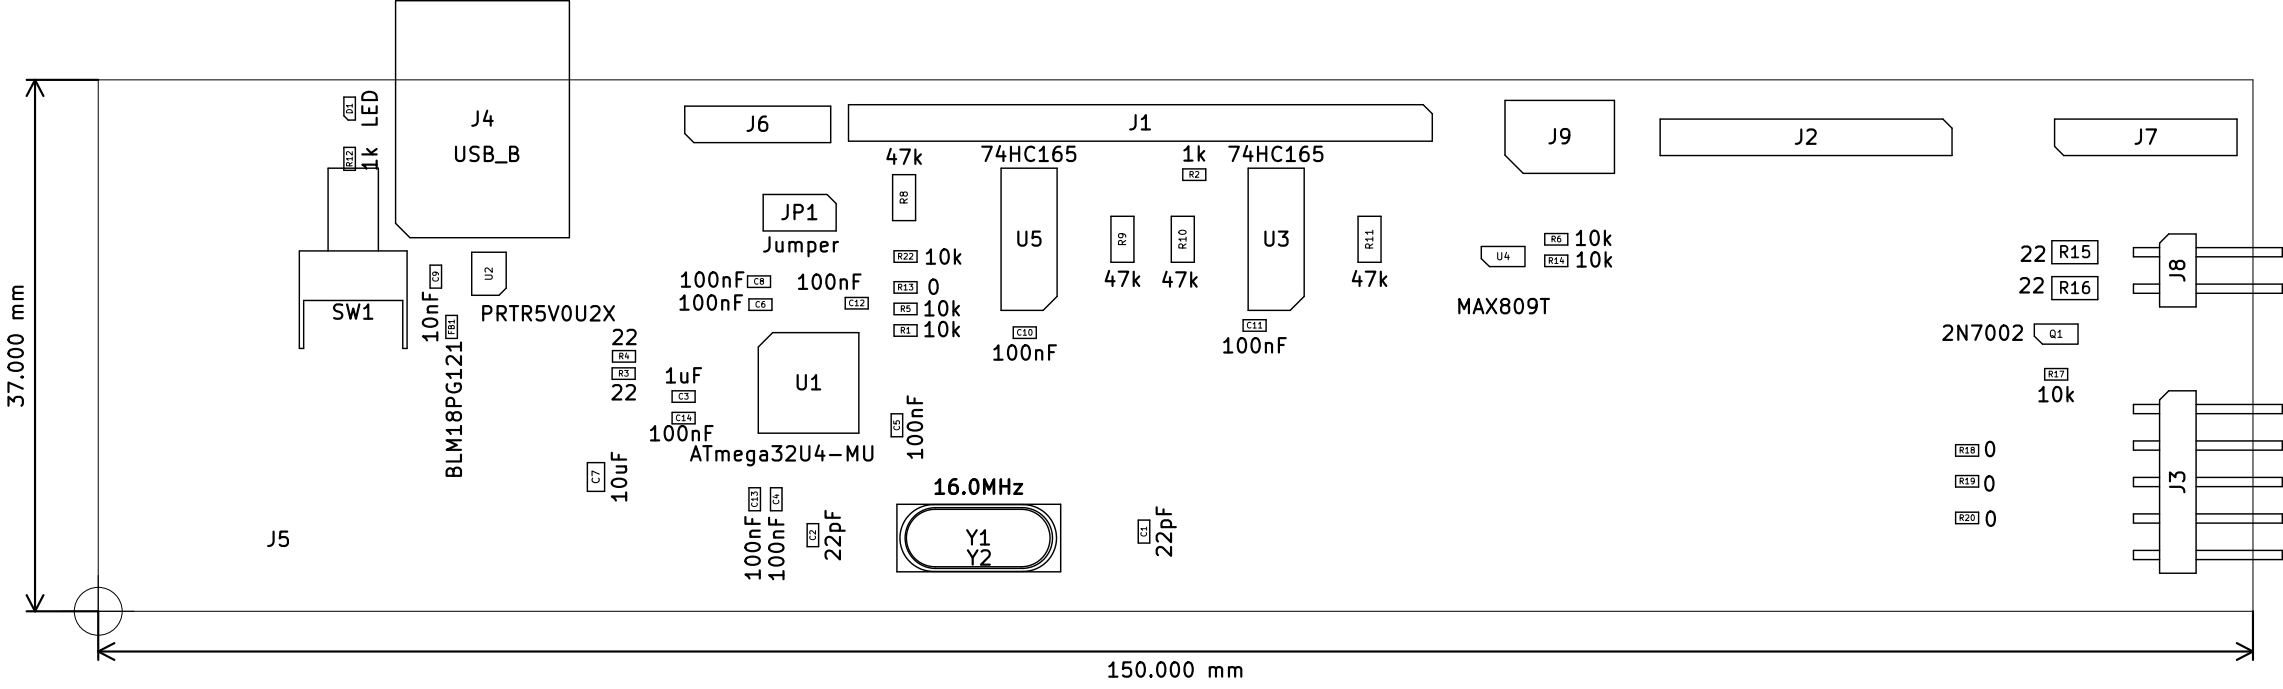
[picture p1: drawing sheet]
<svg xmlns="http://www.w3.org/2000/svg" width="159mm" height="48mm" viewBox="0 0 159 48" stroke-linecap="round" stroke-linejoin="round" font-family="sans-serif">
<defs><g id="words">
<g font-size="1.4">
<text x="26.3" y="11.8" transform="rotate(-90 26.3 11.8)">1k</text>
<text x="26.3" y="9" transform="rotate(-90 26.3 9)">LED</text>
<text x="31.5" y="11.3">USB_B</text>
<text x="32.8" y="8.8">J4</text>
<text x="52" y="9.2">J6</text>
<text x="61.8" y="11.5">47k</text>
<text x="68.7" y="11.3">74HC165</text>
<text x="78.6" y="9.1">J1</text>
<text x="82.4" y="11.2">1k</text>
<text x="85.9" y="11.3">74HC165</text>
<text x="107.8" y="10">J9</text>
<text x="125" y="10.1">J2</text>
<text x="148.6" y="10.1">J7</text>
<text x="53.2" y="17.6">Jumper</text>
<text x="54.4" y="15.3">JP1</text>
<text x="70.8" y="17.1">U5</text>
<text x="88" y="17.1">U3</text>
<text x="109.8" y="17.1">10k</text>
<text x="23.1" y="22.2">SW1</text>
<text x="30.5" y="23.7" transform="rotate(-90 30.5 23.7)">10nF</text>
<text x="33.7" y="22.4">PRTR5V0U2X</text>
<text x="47.5" y="21.6">100nF</text>
<text x="47.6" y="20">100nF</text>
<text x="55.7" y="20.2">100nF</text>
<text x="64.4" y="23.5">10k</text>
<text x="64.4" y="22">10k</text>
<text x="64.5" y="18.4">10k</text>
<text x="64.6" y="20.5">0</text>
<text x="77" y="20">47k</text>
<text x="81" y="20">47k</text>
<text x="94.2" y="20">47k</text>
<text x="101.5" y="21.9">MAX809T</text>
<text x="109.8" y="18.6">10k</text>
<text x="135.6" y="23.7">2N7002</text>
<text x="140.7" y="20.4">22</text>
<text x="140.8" y="18.2">22</text>
<text x="152.1" y="19.6" transform="rotate(-90 152.1 19.6)">J8</text>
<text x="1.6" y="27.6" transform="rotate(-90 1.6 27.6)">37.000 mm</text>
<text x="42.7" y="27.9">22</text>
<text x="42.7" y="24">22</text>
<text x="46.4" y="26.7">1uF</text>
<text x="55.4" y="27.2">U1</text>
<text x="69.3" y="25.1">100nF</text>
<text x="85.3" y="24.6">100nF</text>
<text x="142" y="28">10k</text>
<text x="32.1" y="33" transform="rotate(-90 32.1 33)">BLM18PG121</text>
<text x="43.6" y="34.8" transform="rotate(-90 43.6 34.8)">10uF</text>
<text x="45.4" y="30.7">100nF</text>
<text x="48.8" y="32.1">ATmega32U4-MU</text>
<text x="64.2" y="31.8" transform="rotate(-90 64.2 31.8)">100nF</text>
<text x="65.3" y="34.4">16.0MHz</text>
<text x="138.1" y="34.2">0</text>
<text x="138.2" y="31.8">0</text>
<text x="152.1" y="34.3" transform="rotate(-90 152.1 34.3)">J3</text>
<text x="18.6" y="38.1">J5</text>
<text x="52.9" y="40.2" transform="rotate(-90 52.9 40.2)">100nF</text>
<text x="54.6" y="40.2" transform="rotate(-90 54.6 40.2)">100nF</text>
<text x="58.5" y="38.9" transform="rotate(-90 58.5 38.9)">22pF</text>
<text x="67.3" y="38">Y1</text>
<text x="67.3" y="39.4">Y2</text>
<text x="81.6" y="38.6" transform="rotate(-90 81.6 38.6)">22pF</text>
<text x="138.2" y="36.7">0</text>
<text x="77.9" y="47.2">150.000 mm</text>
</g>
<g font-size="1.1">
<text x="143.4" y="18">R15</text>
<text x="143.4" y="20.5">R16</text>
</g>
<g font-size=".7">
<text x="63.2" y="14.2" transform="rotate(-90 63.2 14.2)">R8</text>
<text x="78.4" y="17.1" transform="rotate(-90 78.4 17.1)">R9</text>
<text x="82.6" y="17.3" transform="rotate(-90 82.6 17.3)">R10</text>
<text x="95.6" y="17.3" transform="rotate(-90 95.6 17.3)">R11</text>
<text x="34.3" y="19.5" transform="rotate(-90 34.3 19.5)">U2</text>
<text x="104.2" y="18.1">U4</text>
<text x="142.7" y="23.5">Q1</text>
<text x="41.7" y="33.7" transform="rotate(-90 41.7 33.7)">C7</text>
</g>
<g font-size=".6">
<text x="24.5" y="11.6" transform="rotate(-90 24.5 11.6)">R12</text>
<text x="24.5" y="7.9" transform="rotate(-90 24.5 7.9)">D1</text>
<text x="82.8" y="12.4">R2</text>
<text x="108" y="16.9">R6</text>
<text x="30.5" y="19.6" transform="rotate(-90 30.5 19.6)">C9</text>
<text x="31.6" y="23.3" transform="rotate(-90 31.6 23.3)">FB1</text>
<text x="52.5" y="19.8">C8</text>
<text x="52.6" y="21.4">C6</text>
<text x="59.1" y="21.3">C12</text>
<text x="62.5" y="18.1">R22</text>
<text x="62.5" y="20.2">R13</text>
<text x="62.7" y="23.2">R1</text>
<text x="62.7" y="21.7">R5</text>
<text x="70.8" y="23.4">C10</text>
<text x="86.8" y="22.9">C11</text>
<text x="107.8" y="18.4">R14</text>
<text x="43.1" y="26.2">R3</text>
<text x="43.1" y="25">R4</text>
<text x="47.1" y="29.3">C14</text>
<text x="47.2" y="27.8">C3</text>
<text x="62.6" y="30" transform="rotate(-90 62.6 30)">C5</text>
<text x="142.6" y="26.3">R17</text>
<text x="52.7" y="35.3" transform="rotate(-90 52.7 35.3)">C13</text>
<text x="54.2" y="35.1" transform="rotate(-90 54.2 35.1)">C4</text>
<text x="136.4" y="33.7">R19</text>
<text x="136.4" y="31.6">R18</text>
<text x="56.8" y="37.6" transform="rotate(-90 56.8 37.6)">C2</text>
<text x="79.8" y="37.4" transform="rotate(-90 79.8 37.4)">C1</text>
<text x="136.4" y="36.3">R20</text>
</g>
</g></defs>
<g fill="none" stroke="#000" stroke-width=".15">
<path d="M1.6 20h-.6l-.1 .3 .2 .1M1.9 5.6h4.9M2.4 5.6v37M2.4 5.6l.6 1.1M2.4 5.6l-.5 1.1M.6 28.3v-.7l.4 .4 .1-.3h.4l.1 .1v.3l-.1 .2M48.1 32.1l.3-1 .4 1M48.2 31.8h.5M60.2 31.1v.8l.1 .2h.2l.2-.2v-.8M1.9 42.6h4.9v3.3M1.9 41.4l.5 1.2M3 41.4l-.6 1.2"/>
<path d="M6.8 45.4h150M6.8 45.4l1.2 .5M8 44.8l-1.2 .6M77.2 46.4l.3-.3v1M77.2 47.1h.6M86 46.6l.1-.2 .3 .1v.6M155.7 44.8l1.1 .6M156.8 42.6v3.3M156.8 45.4l-1.1 .5"/>
</g>
<g fill="none" stroke="#000" stroke-width=".07">
<path d="M4.3 42.6h152.5v-37h-150v39.5"/>
<circle cx="6.8" cy="42.6" r="1.67"/>
</g>
<g fill="none" stroke="#000" stroke-width=".1">
<path d="M20.8 17.5h7.5v6.8h-.3v-3.4h-6.9v3.4h-.3zM22.8 17.5v-5.8h3.5v5.8M23.9 6.8h.8v1.6h-.5l-.3-.3zM23.9 10.3h.8v1.6h-.8zM27.5 .1h12.1v16.4h-11.1l-1-1zM32.8 17.6h2.4v2.5l-.5 .5h-1.9zM47.7 7.4h10.1v2.5h-9.5l-.6-.6zM52 19.2h1.6v.8h-1.6M53.1 13.5h4.5l.6 .7v1.9h-5.1zM59.1 7.3h40l.6 .6v1.9h-40.6zM62.1 12.2h1.6v3.2h-1.6zM62.2 17.5h1.6v.8h-1.6z"/>
<path d="M62.2 19.6h1.6v.8h-1.6zM69.7 11.7h3.9v8.9l-1 1h-2.9zM77.3 15.1h1.6v3.2h-1.6zM81.5 15.1h1.6v3.2h-1.6zM82.3 11.8h1.6v.8h-1.6zM86.9 11.7h3.9v8.9l-1 1h-2.9zM94.5 15.1h1.6v3.2h-1.6zM104.8 7h7.6v5.1h-6.4l-1.2-1.3zM106.1 18.6h-2.4l-.6-.6v-.8h3.1v1.4M107.5 17.8h1.6v.8h-1.6zM107.5 16.3h1.6v.8h-1.6zM115.6 8.3h19.7l.6 .6v1.9h-20.3z"/>
<path d="M142.8 19.3h3.2v1.6h-3.2zM142.8 16.8h3.2v1.6h-3.2zM143 8.3h12.7v2.5h-12l-.7-.6zM150.3 17.2h-1.8v.7h1.8M150.3 19.8h-1.8v.6h1.8M151 16.3h1.9v5.1h-2.6v-4.5zM152.9 17.2h6v.7h-6M152.9 19.8h6v.6h-6M29.9 20.1v-1.6h.8v1.6M31 22h.8v1.6h-.8zM40.9 32.2h1.2v2h-1.2zM42.6 26.4v-.8h1.6v.8"/>
<path d="M42.6 24.4v.8h1.6v-.8M46.8 27.2h1.6v.8h-1.6zM46.8 29.5v-.8h1.6v.8M52.1 20.8h1.6v.8h-1.6zM52.1 34h.8v1.6h-.8zM53.6 34h.8v1.6h-.8zM53.8 23.2h6v7h-7v-6zM56.2 36.5h.8v1.6h-.8zM58.8 20.7h1.6v.8h-1.6zM62.2 21.1h1.6v.8h-1.6zM62.2 22.6h1.6v.8h-1.6zM62.4 35.1h11.4v4.7h-11.4z"/>
<path d="M62.8 28.8h-.8v1.6h.8M63.3 35.8a2.33 2.33 0 0 1 1.7-.7h6.2a2.33 2.33 0 0 1 2.3 2.4 2.33 2.33 0 0 1-2.3 2.3h-6.2a2.33 2.33 0 0 1-2.2-1.5 2.33 2.33 0 0 1 .5-2.5zM63.6 36a2.11 2.11 0 0 1 1.5-.7h6.1a2.12 2.12 0 0 1 2.1 2.2 2.12 2.12 0 0 1-2.1 2.1h-6.1a2.12 2.12 0 0 1-1.9-1.3 2.12 2.12 0 0 1 .4-2.3zM63.7 36a2 2 0 0 1 1.4-.5h6a2 2 0 0 1 2 2 2 2 0 0 1-2 2h-6a2 2 0 0 1-1.8-1.3 2 2 0 0 1 .4-2.2zM70.5 22.8h1.6v.8h-1.6zM79.2 36.2h.8v1.6h-.8zM86.5 22.3h1.6v.8h-1.6zM136.1 35.7h1.6v.8h-1.6zM137.7 31h-1.6v.8h1.6M137.7 33.1h-1.6v.8h1.6M142.3 25.7h1.6v.8h-1.6zM144.6 24h-2.4l-.6-.6v-.8h3.1v1.4"/>
<path d="M150.3 38.3h-1.8v.7h1.8M150.3 28.2h-1.8v.6h1.8M150.3 30.7h-1.8v.6h1.8M150.3 33.2h-1.8v.7h1.8M150.3 35.8h-1.8v.6h1.8M150.3 27.8l.7-.6h1.9v12.7h-2.6zM152.9 38.3h6v.7h-6M152.9 28.2h6v.6h-6M152.9 30.7h6v.6h-6M152.9 33.2h6v.7h-6M152.9 35.8h6v.6h-6"/>
</g>
<use href="#words"/>
</svg>
